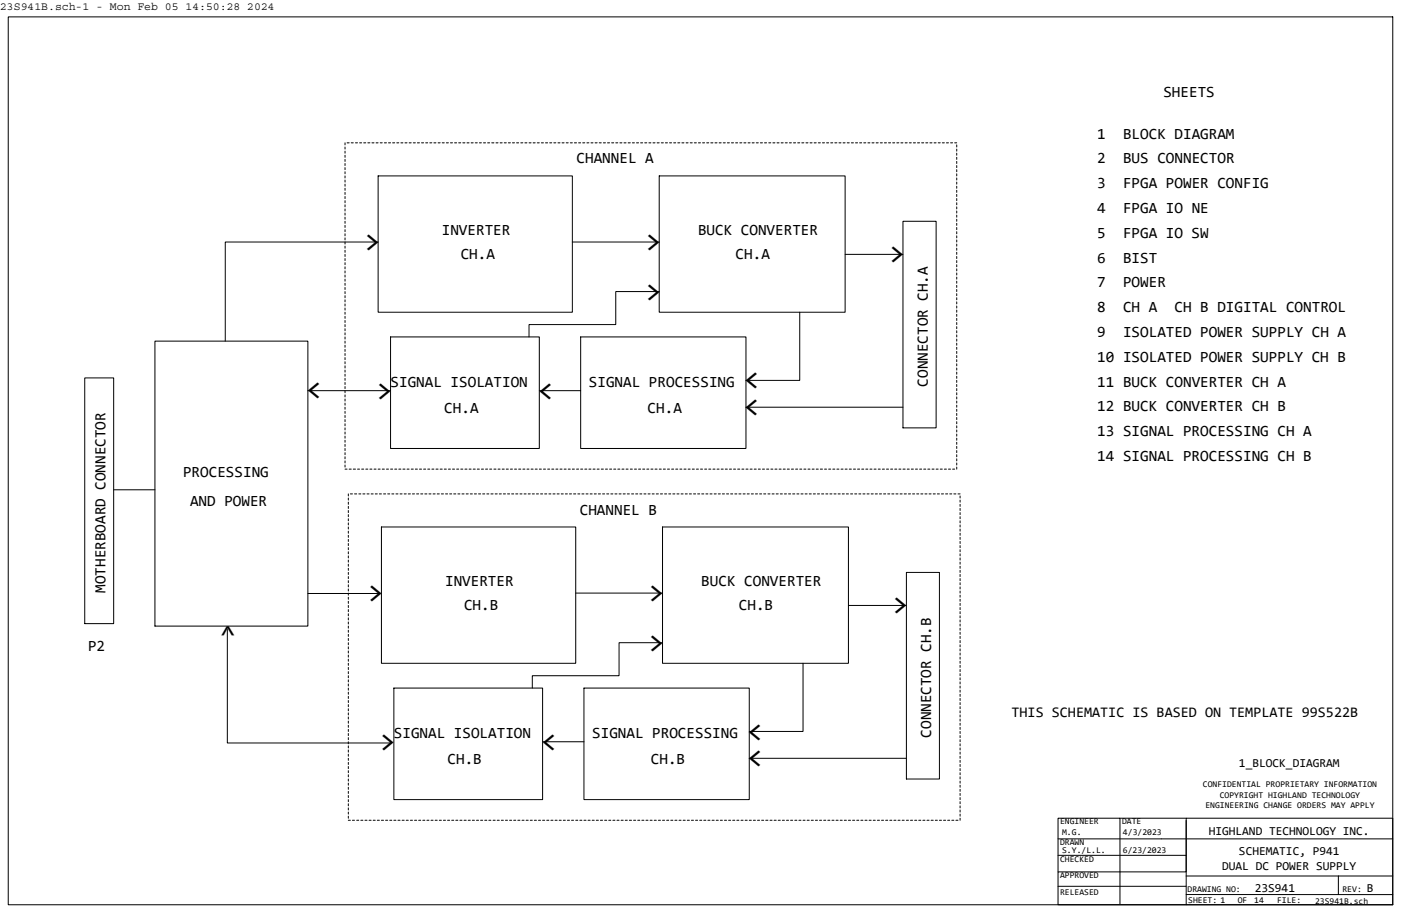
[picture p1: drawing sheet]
<svg xmlns="http://www.w3.org/2000/svg" width="432mm" height="279mm" viewBox="0 0 432 279" stroke-linecap="round" stroke-linejoin="round" font-family="sans-serif">
<defs><g id="words">
<g font-size="9">
<text x="112.3" y="77">&gt;</text>
<text x="198.8" y="77.2">&gt;</text>
<text x="273.9" y="80.8">&gt;</text>
<text x="198.8" y="92.4">&gt;</text>
<text x="229.2" y="119.8">&lt;</text>
<text x="94.4" y="122.9">&lt;</text>
<text x="116" y="122.9">&gt;</text>
<text x="165.7" y="122.9">&lt;</text>
<text x="229.2" y="128.1">&lt;</text>
<text x="113.3" y="185.3">&gt;</text>
<text x="199.8" y="185.5">&gt;</text>
<text x="274.9" y="189">&gt;</text>
<text x="67.7" y="198.9">^</text>
<text x="199.8" y="200.7">&gt;</text>
<text x="117" y="231.2">&gt;</text>
<text x="166.8" y="231.2">&lt;</text>
<text x="230.3" y="228.1">&lt;</text>
<text x="230.3" y="236.4">&lt;</text>
</g>
<g font-size="4.8">
<text x="358.6" y="30.1">SHEETS</text>
<text x="338.2" y="42.8">1</text>
<text x="346.1" y="42.8">BLOCK DIAGRAM</text>
<text x="177.7" y="50.4">CHANNEL A</text>
<text x="338.2" y="50.4">2</text>
<text x="346.1" y="50.4">BUS CONNECTOR</text>
<text x="338.2" y="58.1">3</text>
<text x="346.1" y="58.1">FPGA POWER CONFIG</text>
<text x="338.2" y="65.7">4</text>
<text x="346.1" y="65.7">FPGA IO NE</text>
<text x="136.2" y="72.6">INVERTER</text>
<text x="215.1" y="72.3">BUCK CONVERTER</text>
<text x="338.2" y="73.4">5</text>
<text x="346.1" y="73.4">FPGA IO SW</text>
<text x="142" y="79.7">CH.A</text>
<text x="226.7" y="79.7">CH.A</text>
<text x="338.2" y="81">6</text>
<text x="346.1" y="81">BIST</text>
<text x="338.2" y="88.6">7</text>
<text x="346.1" y="88.6">POWER</text>
<text x="338.2" y="96.3">8</text>
<text x="346.1" y="96.3">CH A</text>
<text x="362" y="96.3">CH B DIGITAL CONTROL</text>
<text x="338.2" y="103.9">9</text>
<text x="346.1" y="103.9">ISOLATED POWER SUPPLY CH A</text>
<text x="338.2" y="111.5">10 ISOLATED POWER SUPPLY CH B</text>
<text x="120.4" y="119.5">SIGNAL ISOLATION</text>
<text x="181.5" y="119.2">SIGNAL PROCESSING</text>
<text x="286" y="119.2" transform="rotate(-90 286 119.2)">CONNECTOR CH.A</text>
<text x="338.2" y="119.2">11 BUCK CONVERTER CH A</text>
<text x="136.9" y="127.4">CH.A</text>
<text x="199.6" y="127.4">CH.A</text>
<text x="338.2" y="126.9">12 BUCK CONVERTER CH B</text>
<text x="338.2" y="134.5">13 SIGNAL PROCESSING CH A</text>
<text x="338.2" y="142.1">14 SIGNAL PROCESSING CH B</text>
<text x="56.4" y="147">PROCESSING</text>
<text x="58.6" y="156.2">AND POWER</text>
<text x="178.7" y="158.7">CHANNEL B</text>
<text x="32.5" y="182.8" transform="rotate(-90 32.5 182.8)">MOTHERBOARD CONNECTOR</text>
<text x="137.2" y="180.9">INVERTER</text>
<text x="216.2" y="180.6">BUCK CONVERTER</text>
<text x="143" y="188">CH.B</text>
<text x="227.7" y="188">CH.B</text>
<text x="27.1" y="200.6">P2</text>
<text x="121.4" y="227.7">SIGNAL ISOLATION</text>
<text x="182.5" y="227.5">SIGNAL PROCESSING</text>
<text x="287" y="227.5" transform="rotate(-90 287 227.5)">CONNECTOR CH.B</text>
<text x="137.9" y="235.6">CH.B</text>
<text x="200.6" y="235.6">CH.B</text>
</g>
<text font-size="4.5" x="311.8" y="221">THIS SCHEMATIC IS BASED ON TEMPLATE 99S522B</text>
<g font-size="3.8">
<text x="381.9" y="236.4">1_BLOCK_DIAGRAM</text>
<text x="372.5" y="257.4">HIGHLAND TECHNOLOGY INC.</text>
<text x="381.9" y="263.8">SCHEMATIC, P941</text>
<text x="376.7" y="268.2">DUAL DC POWER SUPPLY</text>
<text x="386.7" y="275.2">23S941</text>
<text x="421.3" y="275.1">B</text>
</g>
<text font-size="3.5" x="0" y="3">23S941B.sch-1 - Mon Feb 05 14:50:28 2024</text>
<g font-size="2.7">
<text x="370.8" y="242.8">CONFIDENTIAL PROPRIETARY INFORMATION</text>
<text x="375.9" y="246">COPYRIGHT HIGHLAND TECHNOLOGY</text>
<text x="371.5" y="249.2">ENGINEERING CHANGE ORDERS MAY APPLY</text>
<text x="326.7" y="254.2">ENGINEER</text>
<text x="327.4" y="257.4">M.G.</text>
<text x="345.8" y="254.2">DATE</text>
<text x="346.1" y="257.6">4/3/2023</text>
<text x="326.7" y="260.6">DRAWN</text>
<text x="327.4" y="263.2">S.Y./L.L.</text>
<text x="346.1" y="263.2">6/23/2023</text>
<text x="326.7" y="265.7">CHECKED</text>
<text x="326.7" y="275.9">RELEASED</text>
<text x="326.7" y="270.8">APPROVED</text>
<text x="366" y="275.2">DRAWING NO:</text>
<text x="413.8" y="275.2">REV:</text>
<text x="366.2" y="278.4">SHEET: 1</text>
<text x="381.5" y="278.4">OF</text>
<text x="386.6" y="278.4">14</text>
<text x="393.6" y="278.4">FILE:</text>
<text x="405.3" y="278.7">23S941B.sch</text>
</g>
</g></defs>
<g fill="none" stroke="#000" stroke-width=".31">
<path d="M2.5 5.2h426.8v273.8h-426.8zM106.3 44v.7M106.3 45.3v.7M106.3 46.6v.6M106.3 47.9v.6M106.3 49.1v.7M106.3 50.4v.7M106.3 51.7v.6M106.3 53v.6M106.3 54.3v.6M106.3 55.5v.7M106.3 56.8v.6"/>
<path d="M106.3 58.1v.6M106.3 59.3v.7M107 44h.6M108.2 44h.7M109.6 44h.6M110.8 44h.7M112.1 44h.6M113.4 44h.6M114.6 44h.7M115.9 44h.6M116.5 54.3h59.9v42h-59.9zM117.2 44h.6"/>
<path d="M118.5 44h.6M119.7 44h.7M121 44h.6M122.3 44h.6M123.6 44h.6M124.8 44h.7M126.1 44h.6M127.4 44h.6M128.7 44h.6M129.9 44h.7M131.2 44h.6M132.5 44h.6"/>
<path d="M133.7 44h.7M135 44h.7M136.3 44h.6M137.6 44h.6M138.8 44h.7M140.1 44h.6M141.4 44h.6M142.6 44h.7M143.9 44h.7M145.2 44h.6M146.5 44h.6M147.7 44h.7"/>
<path d="M149 44h.6M150.3 44h.6M151.6 44h.6M152.9 44h.6M154.1 44h.7M155.4 44h.6M156.7 44h.6M157.9 44h.7M159.2 44h.7M160.5 44h.6M161.8 44h.6M163 44h.7"/>
<path d="M164.3 44h.7M165.6 44h.6M166.9 44h.6M168.1 44h.7M169.4 44h.7M170.7 44h.6M172 44h.6M173.2 44h.7M174.5 44h.6M175.8 44h.6M177 44h.7M178.3 44h.7"/>
<path d="M179.6 44h.6M180.9 44h.6M182.1 44h.7M183.4 44h.6M184.7 44h.6M186 44h.6M187.2 44h.7M188.5 44h.6M189.8 44h.6M191.1 44h.6M192.3 44h.7M193.6 44h.7"/>
<path d="M194.9 44h.6M196.2 44h.6M197.4 44h.7M198.7 44h.6M200 44h.6M201.3 44h.6M202.5 44h.7M203.2 54.3h57.3v42h-57.3zM203.8 44h.6M205.1 44h.6M206.4 44h.6M207.6 44h.7"/>
<path d="M208.9 44h.6M210.2 44h.6M211.5 44h.6M212.7 44h.7M214 44h.6M215.3 44h.6M216.5 44h.7M217.8 44h.6M219.1 44h.6M220.4 44h.6M221.6 44h.7M222.9 44h.6"/>
<path d="M224.2 44h.6M225.4 44h.7M226.7 44h.7M228 44h.6M229.3 44h.6M230.5 44h.7M231.8 44h.7M233.1 44h.6M234.4 44h.6M235.6 44h.7M236.9 44h.7M238.2 44h.6"/>
<path d="M239.5 44h.6M240.7 44h.7M242 44h.7M243.3 44h.6M244.6 44h.6M245.9 44h.6M247.1 44h.7M248.4 44h.6M249.7 44h.6M250.9 44h.7M252.2 44h.6M253.5 44h.6"/>
<path d="M254.8 44h.6M256 44h.7M257.3 44h.6M258.6 44h.6M259.8 44h.7M261.1 44h.6M262.4 44h.6M263.7 44h.6M264.9 44h.7M266.2 44h.6M267.5 44h.6M268.8 44h.6"/>
<path d="M270 44h.7M271.3 44h.6M272.6 44h.6M273.9 44h.6M275.1 44h.7M276.4 44h.6M277.7 44h.6M279 44h.6M280.2 44h.7M281.5 44h.7M282.8 44h.6M284.1 44h.6"/>
<path d="M285.3 44h.7M286.6 44h.7M287.9 44h.6M289.2 44h.6M290.4 44h.7M291.7 44h.6M293 44h.6M294.2 44h.7M294.9 44.7v.6M294.9 46v.6M294.9 47.2v.7M294.9 48.5v.6"/>
<path d="M294.9 49.8v.6M294.9 51.1v.6M294.9 52.3v.7M294.9 53.6v.7M294.9 54.9v.6M294.9 56.2v.6M294.9 57.4v.7M294.9 58.7v.6M294.9 60v.6M106.3 60.6v.6M106.3 61.9v.6M106.3 63.2v.6"/>
<path d="M106.3 64.4v.7M106.3 65.7v.6M106.3 67v.6M106.3 68.2v.7M106.3 69.5v.6M106.3 70.8v.7M106.3 72.1v.6M106.3 73.4v.6M106.3 74.6v.7M106.3 75.9v.6M106.3 77.2v.6M106.3 78.4v.7"/>
<path d="M106.3 79.7v.7M116.5 74.6h-47.1v30.6M176.4 74.6h26.8M260.5 78.4h17.8M278.3 68.2h10.2v63.8h-10.2zM294.9 61.2v.7M294.9 62.5v.7M294.9 63.8v.6M294.9 65.1v.6M294.9 66.3v.7M294.9 67.6v.6M294.9 68.9v.6"/>
<path d="M294.9 70.1v.7M294.9 71.5v.6M294.9 72.7v.7M294.9 74v.6M294.9 75.3v.6M294.9 76.5v.7M294.9 77.8v.6M294.9 79.1v.6M106.3 81v.6M106.3 82.3v.6M106.3 83.5v.7M106.3 84.8v.6"/>
<path d="M106.3 86.1v.6M106.3 87.4v.6M106.3 88.6v.7M106.3 89.9v.7M106.3 91.2v.6M106.3 92.5v.6M106.3 93.7v.7M106.3 95v.6M106.3 96.3v.6M106.3 97.6v.6M106.3 98.8v.7M203.2 89.9h-13.4v10.2h-26.8v3.8"/>
<path d="M246.5 96.3v21h-16.6M294.9 80.4v.6M294.9 81.6v.7M294.9 82.9v.6M294.9 84.2v.6M294.9 85.4v.7M294.9 86.7v.7M294.9 88v.6M294.9 89.3v.6M294.9 90.6v.6M294.9 91.8v.7M294.9 93.1v.6"/>
<path d="M294.9 94.4v.6M294.9 95.6v.7M294.9 96.9v.7M294.9 98.2v.6M294.9 99.5v.6M26.1 116.5h8.9v75.8h-8.9zM47.8 105.2h47.1v87.9h-47.1zM106.3 100.1v.6M106.3 101.4v.6M106.3 102.6v.7M106.3 103.9v.7M106.3 105.2v.6"/>
<path d="M106.3 106.5v.6M106.3 107.7v.7M106.3 109v.6M106.3 110.3v.6M106.3 111.5v.7M106.3 112.8v.7M106.3 114.1v.7M106.3 115.4v.6M106.3 116.7v.6M106.3 117.9v.7M106.3 119.2v.6M120.4 103.9h45.8v34.4h-45.8z"/>
<path d="M179 103.9h50.9v34.4h-50.9zM294.9 100.7v.7M294.9 102v.6M294.9 103.3v.6M294.9 104.6v.6M294.9 105.8v.7M294.9 107.1v.6M294.9 108.4v.6M294.9 109.6v.7M294.9 110.9v.6M294.9 112.2v.6M294.9 113.5v.6"/>
<path d="M294.9 114.8v.6M294.9 116v.7M294.9 117.3v.6M294.9 118.6v.6M294.9 119.8v.7M94.9 120.5h25.5M106.3 120.5v.6M106.3 121.8v.6M106.3 123v.7M106.3 124.3v.6M106.3 125.6v.6M106.3 126.9v.6"/>
<path d="M106.3 128.1v.7M106.3 129.4v.6M106.3 130.7v.6M106.3 132v.6M106.3 133.2v.7M106.3 134.5v.6M106.3 135.8v.6M106.3 137v.7M106.3 138.3v.7M106.3 139.6v.6M166.2 120.5h12.8M229.9 125.6h48.4"/>
<path d="M294.9 121.1v.7M294.9 122.4v.6M294.9 123.7v.6M294.9 124.9v.7M294.9 126.2v.7M294.9 127.5v.6M294.9 128.8v.6M294.9 130v.7M294.9 131.3v.7M294.9 132.6v.6M294.9 133.9v.6M294.9 135.1v.7"/>
<path d="M294.9 136.4v.6M294.9 137.7v.6M294.9 139v.6M35 151h12.8M106.3 140.9v.6M106.3 142.1v.7M106.3 143.4v.6M106.3 144.7h.7M107.4 152.3v.7M107.4 153.6v.6M107.4 154.9v.6M107.4 156.2v.6"/>
<path d="M107.4 157.4v.7M107.4 158.7v.6M107.4 160v.6M107.6 144.7h.6M108 152.3h.6M108.9 144.7h.7M109.3 152.3h.6M110.2 144.7h.6M110.6 152.3h.6M111.5 144.7h.6M111.8 152.3h.7M112.7 144.7h.7"/>
<path d="M113.1 152.3h.7M114 144.7h.6M114.4 152.3h.6M115.3 144.7h.6M115.7 152.3h.6M116.5 144.7h.7M116.9 152.3h.7M117.8 144.7h.7M118.2 152.3h.7M119.1 144.7h.6M119.5 152.3h.6M120.4 144.7h.6"/>
<path d="M120.8 152.3h.6M121.6 144.7h.7M122 152.3h.7M122.9 144.7h.6M123.3 152.3h.6M124.2 144.7h.6M124.6 152.3h.6M125.5 144.7h.6M125.8 152.3h.7M126.7 144.7h.7M127.1 152.3h.7M128 144.7h.7"/>
<path d="M128.4 152.3h.6M129.3 144.7h.6M129.7 152.3h.6M130.6 144.7h.6M130.9 152.3h.7M131.8 144.7h.7M132.2 152.3h.6M133.1 144.7h.6M133.5 152.3h.6M134.4 144.7h.6M134.7 152.3h.7M135.7 144.7h.6"/>
<path d="M136 152.3h.7M136.9 144.7h.7M137.3 152.3h.6M138.2 144.7h.6M138.6 152.3h.6M139.5 144.7h.6M139.8 152.3h.7M140.7 144.7h.7M141.1 152.3h.7M142 144.7h.6M142.4 152.3h.6M143.3 144.7h.6"/>
<path d="M143.7 152.3h.6M144.6 144.7h.6M145 152.3h.6M145.8 144.7h.7M146.2 152.3h.7M147.1 144.7h.6M147.5 152.3h.6M148.4 144.7h.6M148.8 152.3h.6M149.6 144.7h.7M150 152.3h.7M150.9 144.7h.7"/>
<path d="M151.3 152.3h.7M152.2 144.7h.7M152.6 152.3h.6M153.5 144.7h.6M153.9 152.3h.6M154.8 144.7h.6M155.2 152.3h.6M156 144.7h.7M156.4 152.3h.7M157.3 144.7h.6M157.7 152.3h.6M158.6 144.7h.6"/>
<path d="M159 152.3h.6M159.9 144.7h.6M160.3 152.3h.6M161.1 144.7h.7M161.5 152.3h.7M162.4 144.7h.6M162.8 152.3h.6M163.7 144.7h.6M164.1 152.3h.6M165 144.7h.6M165.3 152.3h.7M166.2 144.7h.7"/>
<path d="M166.6 152.3h.6M167.5 144.7h.6M167.9 152.3h.6M168.8 144.7h.6M169.2 152.3h.6M170.1 144.7h.6M170.4 152.3h.7M171.3 144.7h.7M171.7 152.3h.6M172.6 144.7h.6M173 152.3h.6M173.9 144.7h.6"/>
<path d="M174.2 152.3h.7M175.1 144.7h.7M175.5 152.3h.6M176.4 144.7h.6M176.8 152.3h.6M177.7 144.7h.6M178.1 152.3h.6M179 144.7h.6M179.3 152.3h.7M180.2 144.7h.7M180.6 152.3h.7M181.5 144.7h.6"/>
<path d="M181.9 152.3h.6M182.8 144.7h.6M183.2 152.3h.6M184 144.7h.7M184.4 152.3h.7M185.3 144.7h.7M185.7 152.3h.7M186.6 144.7h.6M187 152.3h.6M187.9 144.7h.6M188.3 152.3h.6M189.1 144.7h.7"/>
<path d="M189.5 152.3h.7M190.4 144.7h.7M190.8 152.3h.6M191.7 144.7h.6M192.1 152.3h.6M193 144.7h.6M193.3 152.3h.7M194.3 144.7h.6M194.6 152.3h.7M195.5 144.7h.7M195.9 152.3h.7M196.8 144.7h.6"/>
<path d="M197.2 152.3h.6M198.1 144.7h.6M198.5 152.3h.6M199.3 144.7h.7M199.7 152.3h.7M200.6 144.7h.7M201 152.3h.6M201.9 144.7h.6M202.3 152.3h.6M203.2 144.7h.6M203.6 152.3h.6M204.4 144.7h.7"/>
<path d="M204.8 152.3h.7M205.7 144.7h.7M206.1 152.3h.6M207 144.7h.6M207.4 152.3h.6M208.3 144.7h.6M208.6 152.3h.7M209.5 144.7h.7M209.9 152.3h.6M210.8 144.7h.7M211.2 152.3h.6M212.1 144.7h.6"/>
<path d="M212.5 152.3h.6M213.4 144.7h.6M213.7 152.3h.7M214.6 144.7h.7M215 152.3h.6M215.9 144.7h.6M216.3 152.3h.6M217.2 144.7h.6M217.6 152.3h.6M218.4 144.7h.7M218.8 152.3h.7M219.7 144.7h.7"/>
<path d="M220.1 152.3h.6M221 144.7h.6M221.4 152.3h.6M222.3 144.7h.6M222.7 152.3h.6M223.5 144.7h.7M223.9 152.3h.7M224.8 144.7h.6M225.2 152.3h.6M226.1 144.7h.6M226.5 152.3h.6M227.4 144.7h.6"/>
<path d="M227.7 152.3h.7M228.6 144.7h.7M229 152.3h.7M229.9 144.7h.6M230.3 152.3h.6M231.2 144.7h.6M231.6 152.3h.6M232.5 144.7h.6M232.8 152.3h.7M233.7 144.7h.7M234.1 152.3h.6M235 144.7h.6"/>
<path d="M235.4 152.3h.6M236.3 144.7h.6M236.7 152.3h.6M237.6 144.7h.6M238 152.3h.6M238.8 144.7h.7M239.2 152.3h.7M240.1 144.7h.6M240.5 152.3h.6M241.4 144.7h.6M241.8 152.3h.6M242.7 144.7h.6"/>
<path d="M243 152.3h.7M243.9 144.7h.7M244.3 152.3h.7M245.2 144.7h.7M245.6 152.3h.6M246.5 144.7h.6M246.9 152.3h.6M247.8 144.7h.6M248.1 152.3h.7M249 144.7h.7M249.4 152.3h.6M250.3 144.7h.6"/>
<path d="M250.7 152.3h.6M251.6 144.7h.6M251.9 152.3h.7M252.8 144.7h.7M253.2 152.3h.7M254.1 144.7h.7M254.5 152.3h.6M255.4 144.7h.6M255.8 152.3h.6M256.7 144.7h.6M257 152.3h.7M257.9 144.7h.7"/>
<path d="M258.3 152.3h.7M259.2 144.7h.6M259.6 152.3h.6M260.5 144.7h.6M260.9 152.3h.6M261.7 144.7h.7M262.1 152.3h.7M263 144.7h.7M263.4 152.3h.7M264.3 144.7h.6M264.7 152.3h.6M265.6 144.7h.6"/>
<path d="M266 152.3h.6M266.8 144.7h.7M267.2 152.3h.7M268.1 144.7h.7M268.5 152.3h.6M269.4 144.7h.6M269.8 152.3h.6M270.7 144.7h.6M271.1 152.3h.6M271.9 144.7h.7M272.3 152.3h.7M273.2 144.7h.7"/>
<path d="M273.6 152.3h.6M274.5 144.7h.6M274.9 152.3h.6M275.8 144.7h.6M276.1 152.3h.7M277 144.7h.7M277.4 152.3h.6M278.3 144.7h.7M278.7 152.3h.7M279.6 144.7h.6M280 152.3h.6M280.9 144.7h.6"/>
<path d="M281.3 152.3h.6M282.2 144.7h.6M282.5 152.3h.7M283.4 144.7h.7M283.8 152.3h.6M284.7 144.7h.6M285.1 152.3h.6M286 144.7h.6M286.3 152.3h.7M287.3 144.7h.6M287.6 152.3h.7M288.5 144.7h.7"/>
<path d="M288.9 152.3h.6M289.8 144.7h.6M290.2 152.3h.6M291.1 144.7h.6M291.4 152.3h.7M292.3 144.7h.7M292.7 152.3h.6M293.6 144.7h.6M294 152.3h.6M294.9 140.2v.7M294.9 141.5v.6M294.9 142.8v.6"/>
<path d="M294.9 144v.7M295.3 152.3h.6M295.9 153v.6M295.9 154.2v.7M295.9 155.5v.7M295.9 156.8v.6M295.9 158.1v.6M295.9 159.3v.7M107.4 161.2v.7M107.4 162.5v.7M107.4 163.8v.6M107.4 165.1v.6"/>
<path d="M107.4 166.3v.7M107.4 167.6v.7M107.4 168.9v.6M107.4 170.2v.6M107.4 171.4v.7M107.4 172.7v.7M107.4 174v.6M107.4 175.3v.6M107.4 176.5v.7M107.4 177.8v.6M107.4 179.1v.6M117.6 162.5h59.8v42.1h-59.8z"/>
<path d="M204.2 162.5h57.3v42.1h-57.3zM279.4 176.5h10.1v63.7h-10.1zM295.9 160.6v.6M295.9 161.9v.6M295.9 163.2v.6M295.9 164.4v.7M295.9 165.7v.6M295.9 167v.6M295.9 168.3v.6M295.9 169.5v.7M295.9 170.8v.6M295.9 172.1v.6"/>
<path d="M295.9 173.4v.6M295.9 174.6v.7M295.9 175.9v.6M295.9 177.2v.6M295.9 178.4v.7M295.9 179.7v.6M70.1 194.1v35h50.5M94.9 183h22M107.4 180.3v.7M107.4 181.6v.7M107.4 182.9v.6M107.4 184.2v.6"/>
<path d="M107.4 185.4v.7M107.4 186.7v.6M107.4 188v.6M107.4 189.3v.6M107.4 190.5v.7M107.4 191.8v.6M107.4 193.1v.6M107.4 194.4v.6M107.4 195.6v.7M107.4 196.9v.6M107.4 198.2v.6M107.4 199.5v.6"/>
<path d="M177.4 182.9h26.8M204.2 198.2h-13.4v10.2h-26.7v3.8M261.5 186.7h17.9M295.9 187.3v.7M295.9 188.6v.7M295.9 189.9v.6M295.9 191.2v.6M295.9 192.4v.7M295.9 193.7v.7M295.9 195v.6M295.9 196.3v.6M295.9 197.5v.7"/>
<path d="M295.9 198.8v.7M295.9 181v.6M295.9 182.3v.6M295.9 183.5v.7M295.9 184.8v.6M295.9 186.1v.6M107.4 200.7v.7M107.4 202v.6M107.4 203.3v.6M107.4 204.6v.6M107.4 205.8v.7M107.4 207.1v.7"/>
<path d="M107.4 208.4v.6M107.4 209.7v.6M107.4 210.9v.7M107.4 212.2v.6M107.4 213.5v.6M107.4 214.8v.6M107.4 216v.7M107.4 217.3v.6M107.4 218.6v.6M107.4 219.8v.7M121.4 212.2h45.8v34.4h-45.8zM180 212.2h50.9v34.4h-50.9z"/>
<path d="M247.5 204.6v21h-16.6M295.9 200.1v.6M295.9 201.4v.6M295.9 202.6v.7M295.9 203.9v.7M295.9 205.2v.6M295.9 206.5v.6M295.9 207.8v.6M295.9 209v.7M295.9 210.3v.6M295.9 211.6v.6M295.9 212.8v.7"/>
<path d="M295.9 214.1v.7M295.9 215.4v.6M295.9 216.7v.6M295.9 217.9v.7M295.9 219.2v.6M107.4 221.1v.6M107.4 222.4v.6M107.4 223.7v.6M107.4 224.9v.7M107.4 226.2v.6M107.4 227.5v.6M107.4 228.7v.7"/>
<path d="M107.4 230v.7M107.4 231.3v.6M107.4 232.6v.6M107.4 233.8v.7M107.4 235.1v.7M107.4 236.4v.6M107.4 237.7v.6M107.4 238.9v.7M167.2 228.7h12.8M230.9 233.8h48.5M295.9 220.5v.6M295.9 221.7v.7"/>
<path d="M295.9 223v.7M295.9 224.3v.6M295.9 225.6v.6M295.9 226.8v.7M295.9 228.1v.6M295.9 229.4v.6M295.9 230.7v.6M295.9 231.9v.7M295.9 233.2v.6M295.9 234.5v.6M295.9 235.8v.6M295.9 237v.7"/>
<path d="M295.9 238.3v.6M295.9 239.6v.6M107.4 253h.6M107.4 240.2v.7M107.4 241.5v.6M107.4 242.8v.6M107.4 244.1v.6M107.4 245.3v.7M107.4 246.6v.6M107.4 247.9v.6M107.4 249.2v.6M107.4 250.4v.7"/>
<path d="M107.4 251.7v.6M108.6 253h.7M109.9 253h.7M111.2 253h.6M112.5 253h.6M113.7 253h.7M115 253h.7M116.3 253h.6M117.6 253h.6M118.9 253h.6M120.1 253h.7M121.4 253h.6"/>
<path d="M122.7 253h.6M123.9 253h.7M125.2 253h.6M126.5 253h.6M127.8 253h.6M129 253h.7M130.3 253h.6M131.6 253h.6M132.8 253h.7M134.1 253h.6M135.4 253h.6M136.7 253h.6"/>
<path d="M137.9 253h.7M139.2 253h.6M140.5 253h.6M141.8 253h.6M143 253h.7M144.3 253h.6M145.6 253h.6M146.9 253h.6M148.1 253h.7M149.4 253h.6M150.7 253h.6M152 253h.6"/>
<path d="M153.2 253h.7M154.5 253h.7M155.8 253h.6M157.1 253h.6M158.3 253h.7M159.6 253h.7M160.9 253h.6M162.2 253h.6M163.4 253h.7M164.7 253h.6M166 253h.6M167.2 253h.7"/>
<path d="M168.5 253h.7M169.8 253h.6M171.1 253h.6M172.3 253h.7M173.6 253h.6M174.9 253h.6M176.1 253h.7M177.4 253h.7M178.7 253h.6M180 253h.6M181.3 253h.6M182.5 253h.7"/>
<path d="M183.8 253h.6M185.1 253h.6M186.4 253h.6M187.6 253h.7M188.9 253h.6M190.2 253h.6M191.4 253h.7M192.7 253h.6M194 253h.6M195.3 253h.6M196.6 253h.6M197.8 253h.7"/>
<path d="M199.1 253h.6M200.4 253h.6M201.6 253h.7M202.9 253h.7M204.2 253h.6M205.5 253h.6M206.7 253h.7M208 253h.6M209.3 253h.6M210.5 253h.7M211.8 253h.7M213.1 253h.6"/>
<path d="M214.4 253h.6M215.6 253h.7M216.9 253h.7M218.2 253h.6M219.5 253h.6M220.7 253h.7M222 253h.7M223.3 253h.6M224.6 253h.6M225.8 253h.7M227.1 253h.6M228.4 253h.6"/>
<path d="M229.7 253h.6M230.9 253h.7M232.2 253h.6M233.5 253h.6M234.7 253h.7M236 253h.7M237.3 253h.7M238.6 253h.6M239.9 253h.6M241.1 253h.7M242.4 253h.6M243.7 253h.6"/>
<path d="M245 253h.6M246.2 253h.7M247.5 253h.6M248.8 253h.6M250 253h.7M251.3 253h.6M252.6 253h.6M253.9 253h.6M255.1 253h.7M256.4 253h.6M257.7 253h.6M259 253h.6"/>
<path d="M260.2 253h.7M261.5 253h.6M262.8 253h.6M264.1 253h.6M265.3 253h.7M266.6 253h.6M267.9 253h.6M269.1 253h.7M270.4 253h.7M271.7 253h.6M273 253h.6M274.2 253h.7"/>
<path d="M275.5 253h.6M276.8 253h.6M278 253h.7M279.4 253h.6M280.6 253h.7M281.9 253h.6M283.2 253h.6M284.4 253h.7M285.7 253h.6M287 253h.6M288.3 253h.6M289.5 253h.7"/>
<path d="M290.8 253h.6M292.1 253h.6M293.3 253h.7M294.6 253h.7M295.9 240.9v.6M295.9 242.1v.7M295.9 243.4v.7M295.9 244.7v.6M295.9 246v.6M295.9 247.2v.7M295.9 248.5v.7M295.9 249.8v.6"/>
<path d="M295.9 251.1v.6M295.9 252.3v.7M326.1 258.7h103.2M345.2 252.3h20.4M365.6 253v26M326.1 268.9v-16.6h19.1v26.7M326.1 268.9h39.5v-16.6h63.7v26.7h-103.2zM326.1 273.3h39.5M326.1 263.8h39.5M365.6 270.2h63.7M365.6 275.9h63.7M412.5 270.1v5.7"/>
</g>
<use href="#words"/>
</svg>
